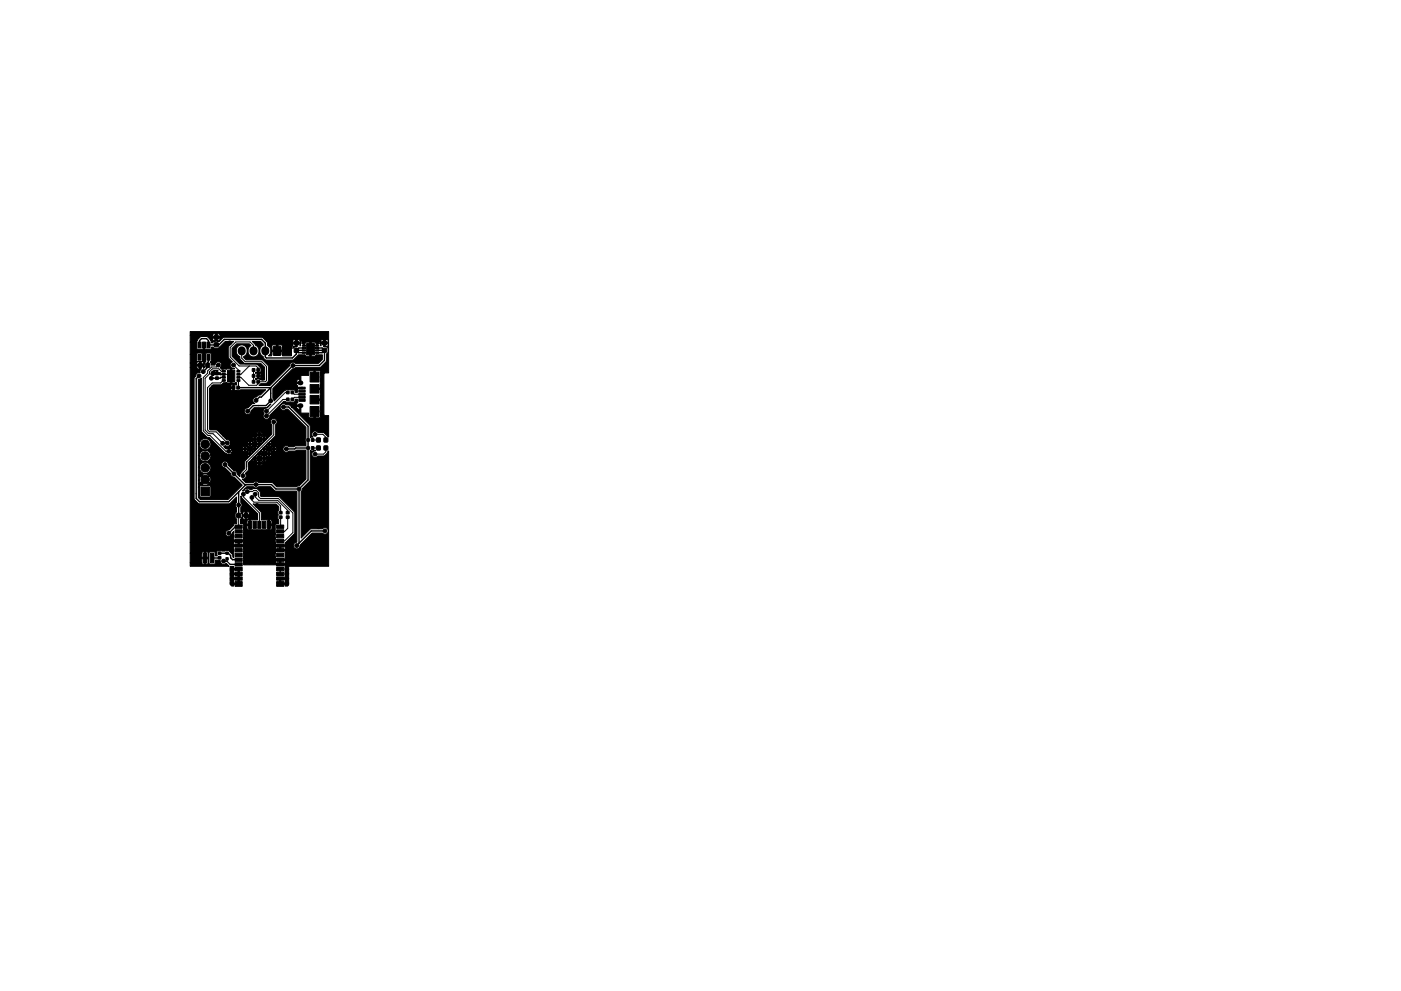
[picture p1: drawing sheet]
<svg xmlns="http://www.w3.org/2000/svg" width="297mm" height="210mm" viewBox="0 0 297 210" stroke-linecap="round" stroke-linejoin="round" font-family="sans-serif">
<g fill="#000" stroke="#000" stroke-width=".21">
<path d="M42 75.2h.6v1.2h-.6zM42 72.6h.6v1.2h-.6zM42.1 77.1h.8l-.1 .8h-.7zM42.9 72.6h.7v1.2h-.7zM43.9 75.2h.6v1.2h-.6zM43.9 72.6h.6v1.2h-.6zM43.7 77.1h.7v.8h-.8zM45.4 71.2h.9v.7h-.9zM45.4 72.8h.9v.7h-.9zM45.7 79h.6v.5h-.6zM45.7 80h.6v.5h-.6zM44.8 79l1 .1v-.4h-.3l-.1 .3h-.5l.3-.4h1v.5l.4-.1 .3 .3 .7-.1v.3l-.3 .1-1.8-.2-.3 .3-.4-.2z"/>
<path d="M47.1 79.2h.7v.4h-.7zM47.1 78.6h.7v.3h-.7zM50.2 78.6h.7v.3h-.7zM50.2 79.2h.7v.4h-.7zM53.5 79.5h.5v.5h-.5zM53.5 78.2h.5v.6h-.5zM54.5 79.5h.5v.5h-.5zM54.5 78.2h.5v.6h-.5zM58 73.5l1.5 .1v1.8l-1.5-.1zM62.4 72.4h.8l.1 .8h-.9zM62.4 74h.8l.1 .7-.9 .1zM64.1 74.7h.7v.3h-.7z"/>
<path d="M64.1 74.2h.7v.3h-.7zM64.1 73.7h.7v.3h-.7zM64.1 73.2h.7v.3h-.7zM65 72.9h1.7v2.4h-1.7zM66.9 73.2h.7v.3h-.7zM66.9 73.7h.7v.3h-.7zM66.9 74.2h.7v.3h-.7zM66.9 74.7h.7v.3h-.7zM68.4 72.4h.8v.7h-.8zM68.4 74l.8-.1v.8h-.8zM40.3 70.3h29.4v8.8h-.8l-.2 .3v8.4l.2 .4h.8v4.5l-1.1-.9-1.2-.1a.7 .7 0 0 0-1.1 0 .7 .7 0 0 0 .1 1l-.6 .1-.1-2.6-3.9-3.8h1l.6 .5 .1-.1v-.6l-1.7 .2-.4-.5-.9-.1a.7 .7 0 0 0-.9 .1 .7 .7 0 0 0 .1 1 .7 .7 0 0 0 .9-.1h.4l3.9 3.8v2.2l-.2 .4 .1 1.4h-2.1l-.4 .2-1.2-.1a.7 .7 0 0 0-.9 .1 .7 .7 0 0 0 .1 1 .7 .7 0 0 0 .9-.1h1.4l.3-.2 2 .1v6l-1.4 1.4-.6 .3h-4.2l-1.1-.9-2.9-.1a.7 .7 0 0 0-1 .1h-1.6l-.7-.8a.7 .7 0 0 0 .7-.3 .7 .7 0 0 0-.1-.8l.7-.8v-1.2h1.7l.3 .4 .3-.4 .3 .4 .3-.3v-.2l-.4-.1-.2 .2-.2-.2-.4 .2h-1.7l.1-.5h1.6l.4 .3 .2-.3 .2 .3 .4-.3-.3-.3-.3 .3-.3-.3-.3 .3h-1.6l.6-.5 .3 .4 .3-.4 .2 .4 .4-.4h.8l.4 .4 .2-.4 .3 .4 .3-.3v-.2l-.4-.1-.2 .2-.2-.2-.4 .2h-.8l-.4-.2-.2 .2-.2-.2-.4 .1 .7-.7-.1 .3 .2 .2 .4-.2h.8l.4 .2 .2-.2 .2 .2 .4-.2-.3-.3-.3 .3-.2-.3-.4 .3h-.8l-.4-.3 .2-.3 .3 .5 .3-.4 .3 .4 .3-.4h.8l.4 .4 .2-.4 .3 .4 .3-.3v-.2l-.4-.1-.2 .2-.2-.2-.4 .2h-.8l-.4-.2-.2 .2-.2-.2-.3 .1 .7-.7-.2 .3 .2 .2 .4-.2h.8l.4 .2 .2-.2 .2 .2 .4-.2-.3-.4-.3 .4-.2-.4-.4 .4h-.8l-.4-.3 .2-.3 .4 .5 .2-.4 .3 .4 .3-.4h.8l.4 .4 .2-.4 .3 .4 .3-.3v-.2l-.3-.1-.3 .2-.2-.2-.4 .2h-.8l-.4-.2-.2 .2-.2-.2-.3 .1 .7-.7-.2 .3 .2 .2 .4-.2h.8l.4 .2 .2-.2 .3 .2 .3-.1v-.2l-.3-.3-.3 .4-.2-.4-.4 .4h-.8l-.4-.3 .2-.3 .4 .4 .2-.3 .3 .3 .3-.2v-.2l-.4-.1-.2 .2-.2-.2-.3 .1 .7-.7-.2 .3 .2 .2 .4-.1v-.2l-.4-.2 1.2-1.3 .1-2.3a.7 .7 0 0 0 0-1.1 .7 .7 0 0 0-1 .1 .7 .7 0 0 0 .1 1v2l-1.2 1.3-.2-.2-.2 .3 .1 .1-.7 .8-.2-.1-.2 .2 .1 .1-.8 .8-.1-.1-.2 .2 .1 .1-.8 .8-.1-.1-.2 .2 .1 .1-1.1 1.2-.1 1.6-.7 .8-.4 .5v.4l-.5-.6a.7 .7 0 0 0-.8-.7l-1.1-1.2a.7 .7 0 0 0-.6-.8 .7 .7 0 0 0-.8 .7 .7 .7 0 0 0 .7 .7l1.2 1.4a.7 .7 0 0 0 .8 .6l1.7 1.7-3.1 3.1h-5.8l-.5-.4v-2.3h.3v1.8l.1 .3h2.1l.2-.3v-1.9l-.3-.2h-1.8l-.3 .3h-.3v-.7h.8a.92 .92 0 0 0 1.4 0l-.7-.6-.7 .6h-.8v-.7h.3l.3 .5 .7-.7h.4l.7 .7a.92 .92 0 0 0 0-1.3l-.7 .6h-.4l-.7-.6-.3 .3v.5h-.3v-1.1h.8l.7 .7 .7-.7a.92 .92 0 0 0-1.4 0h-.8v-1.7h.3v.3a1.21 1.21 0 0 0 1.8 .9 1.21 1.21 0 0 0 0-2.1 1.21 1.21 0 0 0-1.8 .9h-.3v-2.5h.3v.3a1.2 1.2 0 0 0 1.4 1 1.2 1.2 0 0 0 1-1.4h7.7l.3 .4 .3-.4-.2-.2-.4 .2h-7.7v-.1a1.21 1.21 0 0 0-1.3-.9 1.21 1.21 0 0 0-1.1 1.1h-.3v-2.5h.3v.3a1.21 1.21 0 0 0 1.8 .9 1.21 1.21 0 0 0 0-2.1 1.21 1.21 0 0 0-1.8 .9h-.3v-13.6l.7-.3v11.4l1.2 1.1 .5 .1 3.3 3.3a1.27 1.27 0 0 0 1.3 .1l.2-.2h3.2l.4 .2 .2-.2 .2 .2 .4-.2-.4-.4-.2 .4-.3-.4-.3 .4h-3.2v-.5h2.2l.3 .4 .3-.4 .2 .4 .4-.4h.8l.3 .4 .3-.4-.2-.2-.4 .2h-.8l-.4-.2-.2 .2-.3-.2-.3 .2h-2.2a.7 .7 0 0 0-1.2-.2l-.3-.3h3.7l.3 .2 .3-.2 .2 .2 .4-.2h.8l.4 .2 .2-.2 .2 .2 .4-.2-.4-.4-.2 .4-.3-.4-.3 .4h-.8l-.4-.4-.2 .4-.3-.4-.3 .4h-3.7l-.3-.3 .4-.2a.7 .7 0 0 0 .9 0h3.7l.3 .3 .3-.3 .2 .3 .4-.3h.8l.3 .3 .3-.3-.2-.2-.4 .2h-.8l-.4-.2-.2 .2-.2-.2-.4 .2h-3.7l.2-.5h3.5l.4 .2 .2-.2 .2 .2 .4-.2h.8l.4 .2 .2-.2 .2 .2 .4-.2-.2-.3h-.2l-.2 .3-.3-.4-.3 .4h-.8l-.4-.4-.2 .4-.3-.4-.3 .4h-3.5l-.2-.5h4.7l.3 .3 .3-.3 .2 .3 .4-.3h.8l.4 .3 .2-.3-.2-.3-.4 .3h-.8l-.4-.3-.2 .3-.2-.3-.4 .3h-4.7l-.6-.2-.3-.3h5.6l.4 .2 .2-.2 .2 .2 .4-.2h.8l.4 .2 .2-.2 .2 .2 .4-.2-.3-.4-.3 .4-.2-.4-.4 .4h-.8l-.4-.4-.2 .4-.3-.4-.3 .4h-5.6l-.5-.5h7.1l.3 .3 .3-.3 .3 .3 .3-.3-.4-.3-.2 .3-.2-.3-.4 .3h-7.1l-.6-.5h7.7l.4 .2 .2-.2 .2 .2 .4-.2-.3-.4-.3 .4-.3-.4-.3 .4h-7.7l-.7-.7-1.4-.1-.2-.2v-8.4h4.5l.2 .2h.3v-.4h-.4l-.1 .2h-4.5l.5-.7h4l.1 .2h.4l-.1-.5-.2 .1-.2 .2h-4l.3-.3h1.7l.5-.4h1.4v-2.9h-1.8l-.3-.3a.7 .7 0 0 0-.1-1.2 .7 .7 0 0 0-1 .7h-.8v-.3a.6 .6 0 0 1 0-.8v-1.4l-.3-.1h-.8l-.1 .3 .1 1.4-.4 .5v.9l-.2 .1v-.4h-.5l.1 .6-.3 .3v.5a.7 .7 0 0 0-.9 .7l-.4 .5 .1 25.6 1 1h6.3l.3-.1 1.4-1.4-.1 1.3a.7 .7 0 0 0 .1 1v1l-.3 .3v.6l.3 .5v1h-.5l-.2 .4-1.1 .9a.7 .7 0 0 0-.6 .8 .7 .7 0 0 0 .8 .6 .7 .7 0 0 0 .6-.7l.3-.4 .1 1.9h2l.1-2.5h.6l.2 .3 .3-.1v-.8l-.5 .1v.5h-.6l-.1-.9-.6-.1v-.5h1.3v.5l.5 .1v-.9h-.3l-.2 .3h-1.3v-.5l.4-.2 .2 .2 .3 .1 .1-.7h.3l.1 .7 .4-.1 .1-.2-.1-.4h-1.3l-.1 .4h-.1v-1h.1l.1 .3h.5v-.5h.3v.5h.5l.1-.3-.3-.3h-.9l-.4 .3-.3-.2 .1-1.1a.7 .7 0 0 0-.1-1v-1.3l3.6 3.7v1.3l-1.4 .1v2h3.6v-.9h.4v.9l.3-.1 .2-.2-.1-.6h-.8v-1.1h.4v.8l.5-.1-.1-.7-.3-.1h-1.9v-1.6l-1.7-1.8h4.8l.6 .6v.7l-.2 .4 .1 .6-.1 .7 .2 .4v.8h-.6l-.2 .3 .1 4.2h2v-.5l2-1.9 .1-4.5-3.2-3.2-.3-.1h-3.6l-.2-.2v-.8l-.7-.7-.7-.1-.4 .3h-.4a.77 .77 0 0 0-1.3 .2l-.3 .1 .9-.9h1.4a.7 .7 0 0 0 1.1 0h2.6l1 .9 4.6 .1v10.7a.7 .7 0 0 0-.8 .7 .7 .7 0 0 0 .7 .8 .7 .7 0 0 0 .7-.8l2.6-2.6 2.3 .1a.7 .7 0 0 0 .9-.1 .7 .7 0 0 0-.1-1 .7 .7 0 0 0-.9 .1h-2.6l-1.9 2v-9.9l.2-.6 1.7-1.8v-6.3l.6 .1 .4-.2 .1 .2a.7 .7 0 0 0-.7 .9 .7 .7 0 0 0 1.2 .1h1.4l.9-1v24.4l-8.4 .1-.1 3.9-.2 .2h-.5l-.1-.2h-1.2v-1.2h.4v.8h.8v-.8h-1.2v-.3l1.2-.1v-2.6l-8.7-.1-.1-.6 .1-.1h6.6l.1 .5h.8v-.7h.4v.7h.8v-.7h-2l-.1 .2h-6.6l-.1-.9 .1-1.1h6.6l.1 1.5h2v-1.7h-2l-.1 .2h-6.6l-.1-.9 .1-.1h6.6l.1 .5h.8v-.7h.4v.7h.8v-.7h-2l-.1 .2h-6.6l-.1-.2h-2v2.4l-.3-.1v-.6l-.9-.8-1.4 .1-.8-.1-.3 .3 .1 .8h-.3v-.6l-.2-.2h-.9l-.3 .1v2.2l.1 .2h1.1l.2-.8 1 .2a.72 .72 0 0 0 .4 .7 .72 .72 0 0 0 .9-.2l.6 .6h-8.3v-.7h2.5l.1 .2 .3 .1 .1-1.2h.3l.1 1.2 .3-.1 .2-.2-.1-.9h-1.3v.9h-2.5v-2h2.5v.8h.5v-1h.3v1h.5l.1-.8-.3-.3h-.9l-.2 .3h-2.5v-2.3h9.2l.1 .5h.8v-.7h.4v.7h.8l.1-.2-.1-.5h-2l-.1 .2h-9.2v-37.1h1.4l.2 .3 .4-.1v-.5h-.5l-.1 .3h-1.4v-1h1.4l.1 .3h.5v-.5h.3v.5h.5l.1-.3-.3-.3h-.9l-.3 .3h-1.4v-1.8h1.4v1.3l.2 .2h.8l.2-.3v-1.3l-.2-.2h-.8l-.2 .3h-1.4v-2.6h1.4v1.3l.2 .2h1.1l.1-1.1h.3l.1 1.1h1l.3-.1v-.4h.4l.3 .3 .8-.1 1.4-1.3h1.8l-1.1 1.2v2.1l.9 1a.7 .7 0 0 0-.5 .8 .7 .7 0 0 0 .8 .5l.1 .1-.5 .1v2.9h.9v.5h-.4v1.1l6.6-.1-1.1 1.1h-.4l-.6 .4a.7 .7 0 0 0-.6 .6 .7 .7 0 0 0 .4 .8l-.5 .1-1.1 .9a.7 .7 0 0 0-.6 .7 .7 .7 0 0 0 .8 .7 .7 .7 0 0 0 .6-.8l.7-.7h2.6l.9-.8-.8 .9a.75 .75 0 0 0-.7 .4 .75 .75 0 0 0 .1 .8 .7 .7 0 0 0 .3 1.1 .7 .7 0 0 0 .9-.8l3-3 .6 .3 .7-.2 .7 .2 .3-.2 .1-.5h.5l.1 .7-.4 .4 .1 .1h.9v1.7h1.6l.1 1h1v-1.5h1.1v.4h-.7v1.1h.8l.2-.1 .1-3.5h-1.5v-.4h1.5v-1.9h-1.5v-.4h1.5v-3.4l-.2-.2h-.9v1.1h.6v.4h-1v-1.6l-1 .1-.1 .9-1.6 .1v1.7h-.9l-.1 .1 .4 .4-.1 .3h1.1v.3l-1.1-.1v.8h-.5l-.1-.4-.3-.2-.7 .2-.2-.2-.6 .1-2.6 2.4-.2-.6v-2.1l1.4-1.5 4.2 .2v-.6l-.1-.1-.6 .5h-3.5l2.7-2.7 .6-.2 5.4-.1 1.2-1.3 .1-1.6 .3-.3-.2-1-.8-.2v-.6h.4v.6l.5-.1 .1-.4-1.5-.1-.1 .5v-1h-.2l-.1 .5-.3 .1v.4h-.3v-.4l-.3-.4-.8 .1v2.8l.7 .1 .3-.3h1.3v1l-.8 .8h-4.9a.7 .7 0 0 0-.8-.2 .7 .7 0 0 0-.4 .7l-4.2 4.2h-2.3l.4-.4h1.1l.5-.5v-3.3l-1.2-1.2-3.5-.1-.6-.5 .1-.2a1.24 1.24 0 0 0 .5-1.9 1.24 1.24 0 0 0-2 .2 1.31 1.31 0 0 0 .7 1.8v.5l.9 .9h3.5l.8 .8v2.7h-.8l-.4-.2-.7 .1v-.2h.4v-.4h.3l.1 .5 .3-.3v-.2h-.7v-.7h.3v.4h.4l-.1-.4h-1l.1-.2 .2 .1h.6l.2-.3v-.7l-.8-.8-3.6-.1-1.7-1.6v-1.7l1-1h2.7l.3 .4-.1 .1a1.24 1.24 0 0 0-.2 1.9 1.24 1.24 0 0 0 1.9-.3 1.52 1.52 0 0 0-.7-1.9l-.6-.6h1.8l.5 .5v.3a1.43 1.43 0 0 0 0 2.4l.1 .3 .5 .4h5.6l.3-.1 1-1h1.4l.2 .3h.7l.1-2.9-.8-.1-.3 .4v.4h-.3v-.4l-.3-.1v-.6h4l.1 .3h.5v-.5h.4v.5h.5l.1-.3-.3-.3h-1l-.3 .3h-4l-.2-.1-.1 1.2h-.1l-.1-.4h-.5v.5l-.6 .2-.3 .3v-.6l.5 .1 .1-.5h-.6v.3h-.3v2.2h-1.9l-.1-.9h-2.1l-.1 .9h-.7l.2-.1a1.44 1.44 0 0 0-.1-1.9h.6l.1 .8h.9v-1.1h.3v1.1h.9l.1-.8-.1-.3h-1.9l-.3 .3h-.6l-.3-.2v-.6l-.3-.3h5.7v.2h.6v-.5h.3v.5h.5l.1-.3-.2-.2h-1l-.3 .3h-5.7l-.9-.8h-7.9l-1.2 .9-.9-.1-.4 .3h-.3l-.2-.7h.5l.1 .2 .4 .1 .1-.6h.3v.5l.4 .1 .2-.2v-.3l-1.4-.1-.1 .3h-.5l-.7-.6h-1.2l-.7 .6-.3 .6h-1.4v-1.5h4.8l.1 .3h.5v-.5h.3v.5h.6v-.3l-.3-.3h-1l-.2 .3h-4.8zM47.1 80.5h.7v.4h-.7z"/>
<path d="M47.1 79.9h.7v.3h-.7zM48.2 78.5h1.6v2.4h-1.6zM49.3 82h.5v.5h-.5zM50.2 79.9h.7v.3h-.7zM50.2 80.5h.7v.4h-.7zM50.2 82h.5v.5h-.5zM53.5 80.7h.5v.6h-.5zM54.5 80.7h.5v.6h-.5zM60.8 83h.5v.5h-.5zM60.8 84.5h.5v.5h-.5zM61.7 83h.5v.5h-.5zM61.7 84.5h.5v.5h-.5z"/>
<path d="M63.3 82.1h1.4v.4h-1.4zM63.3 82.8h1.4v.4h-1.4zM63.3 83.4h1.4v.4h-1.4zM63.3 84.1h1.4v.4h-1.4zM63.3 84.7h1.4v.4h-1.4zM65.1 93.1h.5v.5h-.5zM65.1 94.8h.5v.5h-.5zM66 93.1h.5v.5h-.5zM66 94.8h.5v.5h-.5zM65.7 81.6h2v1.8h-2zM65.7 83.9h2v1.8h-2zM65.7 78.9h2v2.1h-2z"/>
<path d="M65.7 86.2h2v2.1h-2zM67.1 92.9l.8 .1v.8l-.8-.1zM67.1 94.6l.8 .1v.8l-.8-.1zM68.7 92.9l.8 .1-.1 .8-.7-.1zM68.7 94.6l.8 .1-.1 .8-.7-.1zM42.6 103.3h1.8v1.8h-1.8zM43.1 117.4h.8v2h-.8zM44.6 117.4h.8v2h-.8zM46.3 117.1h.5v.5h-.5zM46.3 118.1h.5v.5h-.5zM47.9 118.3h.5v.5h-.5zM47.9 117.1h.5v.5h-.5z"/>
<path d="M50.2 109h.8v.8h-.8zM49.9 119.4h1.4v.7h-1.4zM49.9 118.4h1.4v.7h-1.4zM49.9 117.4h1.4v.7h-1.4zM49.9 116.4h1.4v.7h-1.4zM49.9 115.4h1.4v.7h-1.4zM49.9 114.4h1.4v.7h-1.4zM49.9 113.4h1.4v.7h-1.4zM49.9 112.4h1.4v.7h-1.4zM49.9 111.4h1.4v.7h-1.4zM51.8 109h.8l-.1 .8h-.7zM52.6 110.6h.7v1.5h-.7z"/>
<path d="M53.6 110.6h.7v1.5h-.7zM54.6 110.6h.7v1.5h-.7zM55.6 110.6h.7v1.5h-.7zM56.7 110.6h.6v1.5h-.6zM59.2 108.5h.6v.5h-.6zM59.2 109.5h.6v.5h-.6zM58.7 111.4h1.4v.7h-1.4zM58.7 112.4h1.4v.7h-1.4zM58.7 113.4h1.4v.7h-1.4zM58.7 114.4h1.4v.7h-1.4zM58.7 115.4h1.4v.7h-1.4zM58.7 116.4h1.4v.7h-1.4z"/>
<path d="M58.7 117.4h1.4v.7h-1.4zM58.7 118.4h1.4v.7h-1.4zM58.7 119.4h1.4v.7h-1.4zM60.7 108.5h.6v.5h-.6zM60.7 109.5h.6v.5h-.6zM48.8 120.2h.8v.4h1.2v3.5h-1.2l-.1 .2h-.4l-.3-.3v-.9h.7l.1 .6h.8v-.8l-1.6 .2v-1h.7l.1 .5h.8v-.7l-1.6 .2v-1h.7l.1 .5h.8v-.7l-1.6 .2zM49.9 123.4h1.4v1h-1.4zM49.9 122.4h1.4v.7h-1.4zM49.9 121.4h1.4v.7h-1.4zM49.9 120.4h1.4v.7h-1.4zM58.7 120.4h1.4v.7h-1.4zM58.7 121.4h1.4v.7h-1.4z"/>
<path d="M58.7 122.4h1.4v.7h-1.4zM58.7 123.4h1.4v1h-1.4z"/>
<circle cx="41" cy="71.2" r=".4"/>
<circle cx="42.2" cy="79.7" r=".4"/>
<circle cx="43.1" cy="78.8" r=".4"/>
<circle cx="45.1" cy="79.3" r=".4"/>
<circle cx="46.3" cy="77.4" r=".4"/>
<circle cx="47.2" cy="77.9" r=".4"/>
<circle cx="48.7" cy="72.7" r=".4"/>
<circle cx="49.5" cy="77.4" r=".4"/>
<circle cx="55" cy="73.1" r=".4"/>
<circle cx="62.1" cy="77.5" r=".4"/>
<circle cx="69" cy="71.2" r=".4"/>
<circle cx="69" cy="78.2" r=".4"/>
<circle cx="43.5" cy="96.7" r=".9"/>
<circle cx="43.5" cy="99.2" r=".9"/>
<circle cx="43.5" cy="94.2" r=".9"/>
<circle cx="44.8" cy="80.2" r=".4"/>
<circle cx="47.2" cy="94.1" r=".4"/>
<circle cx="47.7" cy="98.5" r=".4"/>
<circle cx="48.2" cy="94" r=".4"/>
<circle cx="48.5" cy="95.7" r=".4"/>
<circle cx="52" cy="95.2" r=".36"/>
<circle cx="52.5" cy="87.3" r=".4"/>
<circle cx="53" cy="96.3" r=".36"/>
<circle cx="53" cy="94.2" r=".36"/>
<circle cx="54" cy="97.3" r=".36"/>
<circle cx="54" cy="95.2" r=".36"/>
<circle cx="54" cy="93.2" r=".36"/>
<circle cx="54.3" cy="84.9" r=".4"/>
<circle cx="54.5" cy="83.2" r=".4"/>
<circle cx="55" cy="92.2" r=".36"/>
<circle cx="55" cy="96.3" r=".36"/>
<circle cx="55" cy="98.3" r=".36"/>
<circle cx="55" cy="94.2" r=".36"/>
<circle cx="55.7" cy="80.2" r=".4"/>
<circle cx="56" cy="97.3" r=".36"/>
<circle cx="56" cy="95.2" r=".36"/>
<circle cx="56" cy="93.2" r=".36"/>
<circle cx="56.5" cy="88.2" r=".4"/>
<circle cx="56.5" cy="87.3" r=".4"/>
<circle cx="57" cy="96.3" r=".36"/>
<circle cx="57" cy="94.2" r=".36"/>
<circle cx="57.4" cy="85" r=".4"/>
<circle cx="58" cy="95.2" r=".36"/>
<circle cx="58" cy="89.5" r=".4"/>
<circle cx="59.1" cy="90.3" r=".4"/>
<circle cx="60.1" cy="86.3" r=".4"/>
<circle cx="60.7" cy="95.2" r=".4"/>
<circle cx="66.8" cy="96.3" r=".4"/>
<circle cx="66.8" cy="92.1" r=".4"/>
<circle cx="69" cy="89.2" r=".4"/>
<circle cx="41" cy="119.2" r=".4"/>
<circle cx="41" cy="108.2" r=".4"/>
<circle cx="43.5" cy="101.7" r=".9"/>
<circle cx="47.4" cy="119" r=".4"/>
<circle cx="47.5" cy="109.2" r=".4"/>
<circle cx="47.5" cy="116.2" r=".4"/>
<circle cx="48.5" cy="113.1" r=".4"/>
<circle cx="49.2" cy="113.7" r=".4"/>
<circle cx="49.2" cy="114.7" r=".4"/>
<circle cx="49.2" cy="115.7" r=".4"/>
<circle cx="49.2" cy="116.7" r=".4"/>
<circle cx="49.2" cy="110.8" r=".4"/>
<circle cx="49.6" cy="100.5" r=".4"/>
<circle cx="50.6" cy="107.1" r=".4"/>
<circle cx="51.4" cy="110.6" r=".4"/>
<circle cx="51.5" cy="100.9" r=".4"/>
<circle cx="51.6" cy="104.8" r=".4"/>
<circle cx="52" cy="117.2" r=".4"/>
<circle cx="52" cy="107.2" r=".4"/>
<circle cx="52" cy="113.2" r=".4"/>
<circle cx="52" cy="116.2" r=".4"/>
<circle cx="52" cy="114.2" r=".4"/>
<circle cx="52" cy="118.2" r=".4"/>
<circle cx="52" cy="115.2" r=".4"/>
<circle cx="52" cy="119.2" r=".4"/>
<circle cx="52.4" cy="104.3" r=".4"/>
<circle cx="53" cy="109.7" r=".4"/>
<circle cx="53" cy="113.2" r=".4"/>
<circle cx="53" cy="119.2" r=".4"/>
<circle cx="53.4" cy="105.5" r=".4"/>
<circle cx="54" cy="109.7" r=".4"/>
<circle cx="54" cy="113.2" r=".4"/>
<circle cx="54" cy="119.2" r=".4"/>
<circle cx="54.1" cy="104.8" r=".4"/>
<circle cx="54.3" cy="102.8" r=".4"/>
<circle cx="54.5" cy="107.2" r=".4"/>
<circle cx="55" cy="113.2" r=".4"/>
<circle cx="55" cy="119.2" r=".4"/>
<circle cx="56" cy="109.7" r=".4"/>
<circle cx="56" cy="119.2" r=".4"/>
<circle cx="56" cy="113.2" r=".4"/>
<circle cx="56" cy="104.8" r=".4"/>
<circle cx="57" cy="109.7" r=".4"/>
<circle cx="57" cy="119.2" r=".4"/>
<circle cx="57" cy="113.2" r=".4"/>
<circle cx="58" cy="117.2" r=".4"/>
<circle cx="58" cy="118.2" r=".4"/>
<circle cx="58" cy="116.2" r=".4"/>
<circle cx="58" cy="113.2" r=".4"/>
<circle cx="58" cy="114.2" r=".4"/>
<circle cx="58" cy="115.2" r=".4"/>
<circle cx="58" cy="119.2" r=".4"/>
<circle cx="58.5" cy="110.7" r=".4"/>
<circle cx="58.7" cy="104.8" r=".4"/>
<circle cx="61" cy="118.7" r=".4"/>
<circle cx="61" cy="115.7" r=".4"/>
<circle cx="61" cy="119.7" r=".4"/>
<circle cx="61" cy="117.7" r=".4"/>
<circle cx="61" cy="116.7" r=".4"/>
<circle cx="62.9" cy="115.7" r=".4"/>
<circle cx="63.4" cy="103.7" r=".4"/>
<circle cx="64.5" cy="111.7" r=".4"/>
<circle cx="67.5" cy="111.7" r=".4"/>
<circle cx="68.9" cy="112.6" r=".4"/>
<circle cx="69.1" cy="119.3" r=".4"/>
<circle cx="49.2" cy="123.7" r=".4"/>
<circle cx="49.2" cy="122.7" r=".4"/>
<circle cx="49.2" cy="121.7" r=".4"/>
<circle cx="49.2" cy="120.7" r=".4"/>
<circle cx="60.8" cy="123.7" r=".4"/>
<circle cx="60.8" cy="121.7" r=".4"/>
<circle cx="60.8" cy="122.7" r=".4"/>
<circle cx="60.8" cy="120.7" r=".4"/>
</g>
<path d="M63.6 81.2h.2M63.6 86.1h.2" fill="none" stroke="#000" stroke-width="1.1"/>
<path d="M51.3 74.3v.3M53.7 74.3v.3M56.3 74.3v.3" fill="none" stroke="#000" stroke-width="1.7"/>
<g fill="none" stroke="#000" stroke-width=".3">
<path d="M42.2 79.7l-.6 .6v25.4l.7 .7h6.2l3.6-3.6M42.3 73.2v-.9l.4-.5h1.1l.4 .5v.9l2.2-.1 1.2-1.1h7.9l.8 .8v2.9l.2 .2h5.5l.8-.8v-.7M44.2 75.8l-.2 2.1-.9 .9M62.8 74.4l.5 .4h1.1M64.4 74.3l-1.6 .1M64.4 73.8h-1l-.6 .6M67.2 74.3h1.6M67.2 73.8h1.1l.5 .5M68.8 74.3h.1M68.8 74.3l-.5 .5h-1.1M68.8 74.3v2.1l-1.1 1.1h-5.6l-6.7 6.7h-.4l-.7 .7M46 80.2h.1"/>
<path d="M47.4 80.1h-.6l-.1 .1h-1.9M47.7 98.5l4.2 4.3h5.7l.9 .9h4.9M50.5 82.2h6.9v2.8l-1 1h-2.7l-1.2 1.3M60.1 86.3h1.1l4.1 4.2v11.3l-1.9 1.9M65.3 95h-2.6l-.2 .2h-1.8M46.5 118.3l-1.5 .1M46.5 117.4h1.9l.5 .5v.4l.4 .4h1.3M47.8 117.4h.1M48.8 119.7h1.8M50.6 111.7h-.7l-1.4 1.4M50.6 104.4v5M59.4 118.7h2.2"/>
<path d="M63.4 103.7v11.5M68.9 112.6h-2.9l-3.1 3.1M59.4 120.7v1"/>
</g>
<g fill="none" stroke="#000" stroke-width=".21">
<path d="M46 79.3h-.9M46.3 77.4l-.4 .5h-1l-.9 .8v.5l-.9 .9v11.3l1 1h.4l3.4 3.3h.6M47.4 79.4h1.3l.3 .3M47.4 78.8h-.5l-.5-.6h-1.4l-.6 .7v.4l-.9 1v10.9l.8 .8h.9l2 2.1M49.5 77.4l1.1 1.1v.3M51.3 74.4v1.6l.7 .7h3.5l1 1v3l-.2 .3h-1.6v.4l-.3 .3h-1.7l-1.6-1.6h-.5M52.9 77.6l-1.8 1.8h-.5M53.7 74.4v-1.1l-.7-.8h-3l-1.2 1.2v2l1.9 1.9h3.6l.4 .5v.4M53.8 78.5v2.5M46.8 93.7h.1M47.4 80.7l-.6 .5h-1.8l-1 1v9l.4 .4h1.4l2.4 2.4M54.7 81.5h.1"/>
<path d="M58 89.5v2.8l-5.7 5.7v1.6l-.8 .8v.5M61 83.2h-.5l-4 4.1M61 84.7h-1l-3.5 3.5M62 83.2l.4 .4h1.6M64 84.3h-1.6l-.4 .4M66.3 93.3h1.2M66.3 95h1.2M66.8 92.1h1.7l.6 .7v.5M69.1 95v.9l-.5 .4h-1.8M50.6 109.4v2.3M51.6 104.8v.6l3.4 3.4v2.5M52.4 104.3h1.1l.3-.3h.5l.5 .5v.8l.4 .5h3.8l3.1 3v4.2l-1.8 1.7h-.9"/>
<path d="M53.4 105.5v.6l.4 .4h4.9l.8 .8v1.5M54.1 104.8v.6l.7 .8h4.1l2.1 2.1v.5M59.5 109.7l-.1 2M61 109.7v2.4l-.7 .6h-.9"/>
</g>
<path d="M50.6 80.7l-.1 1.5M47.4 119l.7 .1M48.1 118.6v.5M48.1 119.1l.7 .6" fill="none" stroke="#000" stroke-width=".25"/>
</svg>
